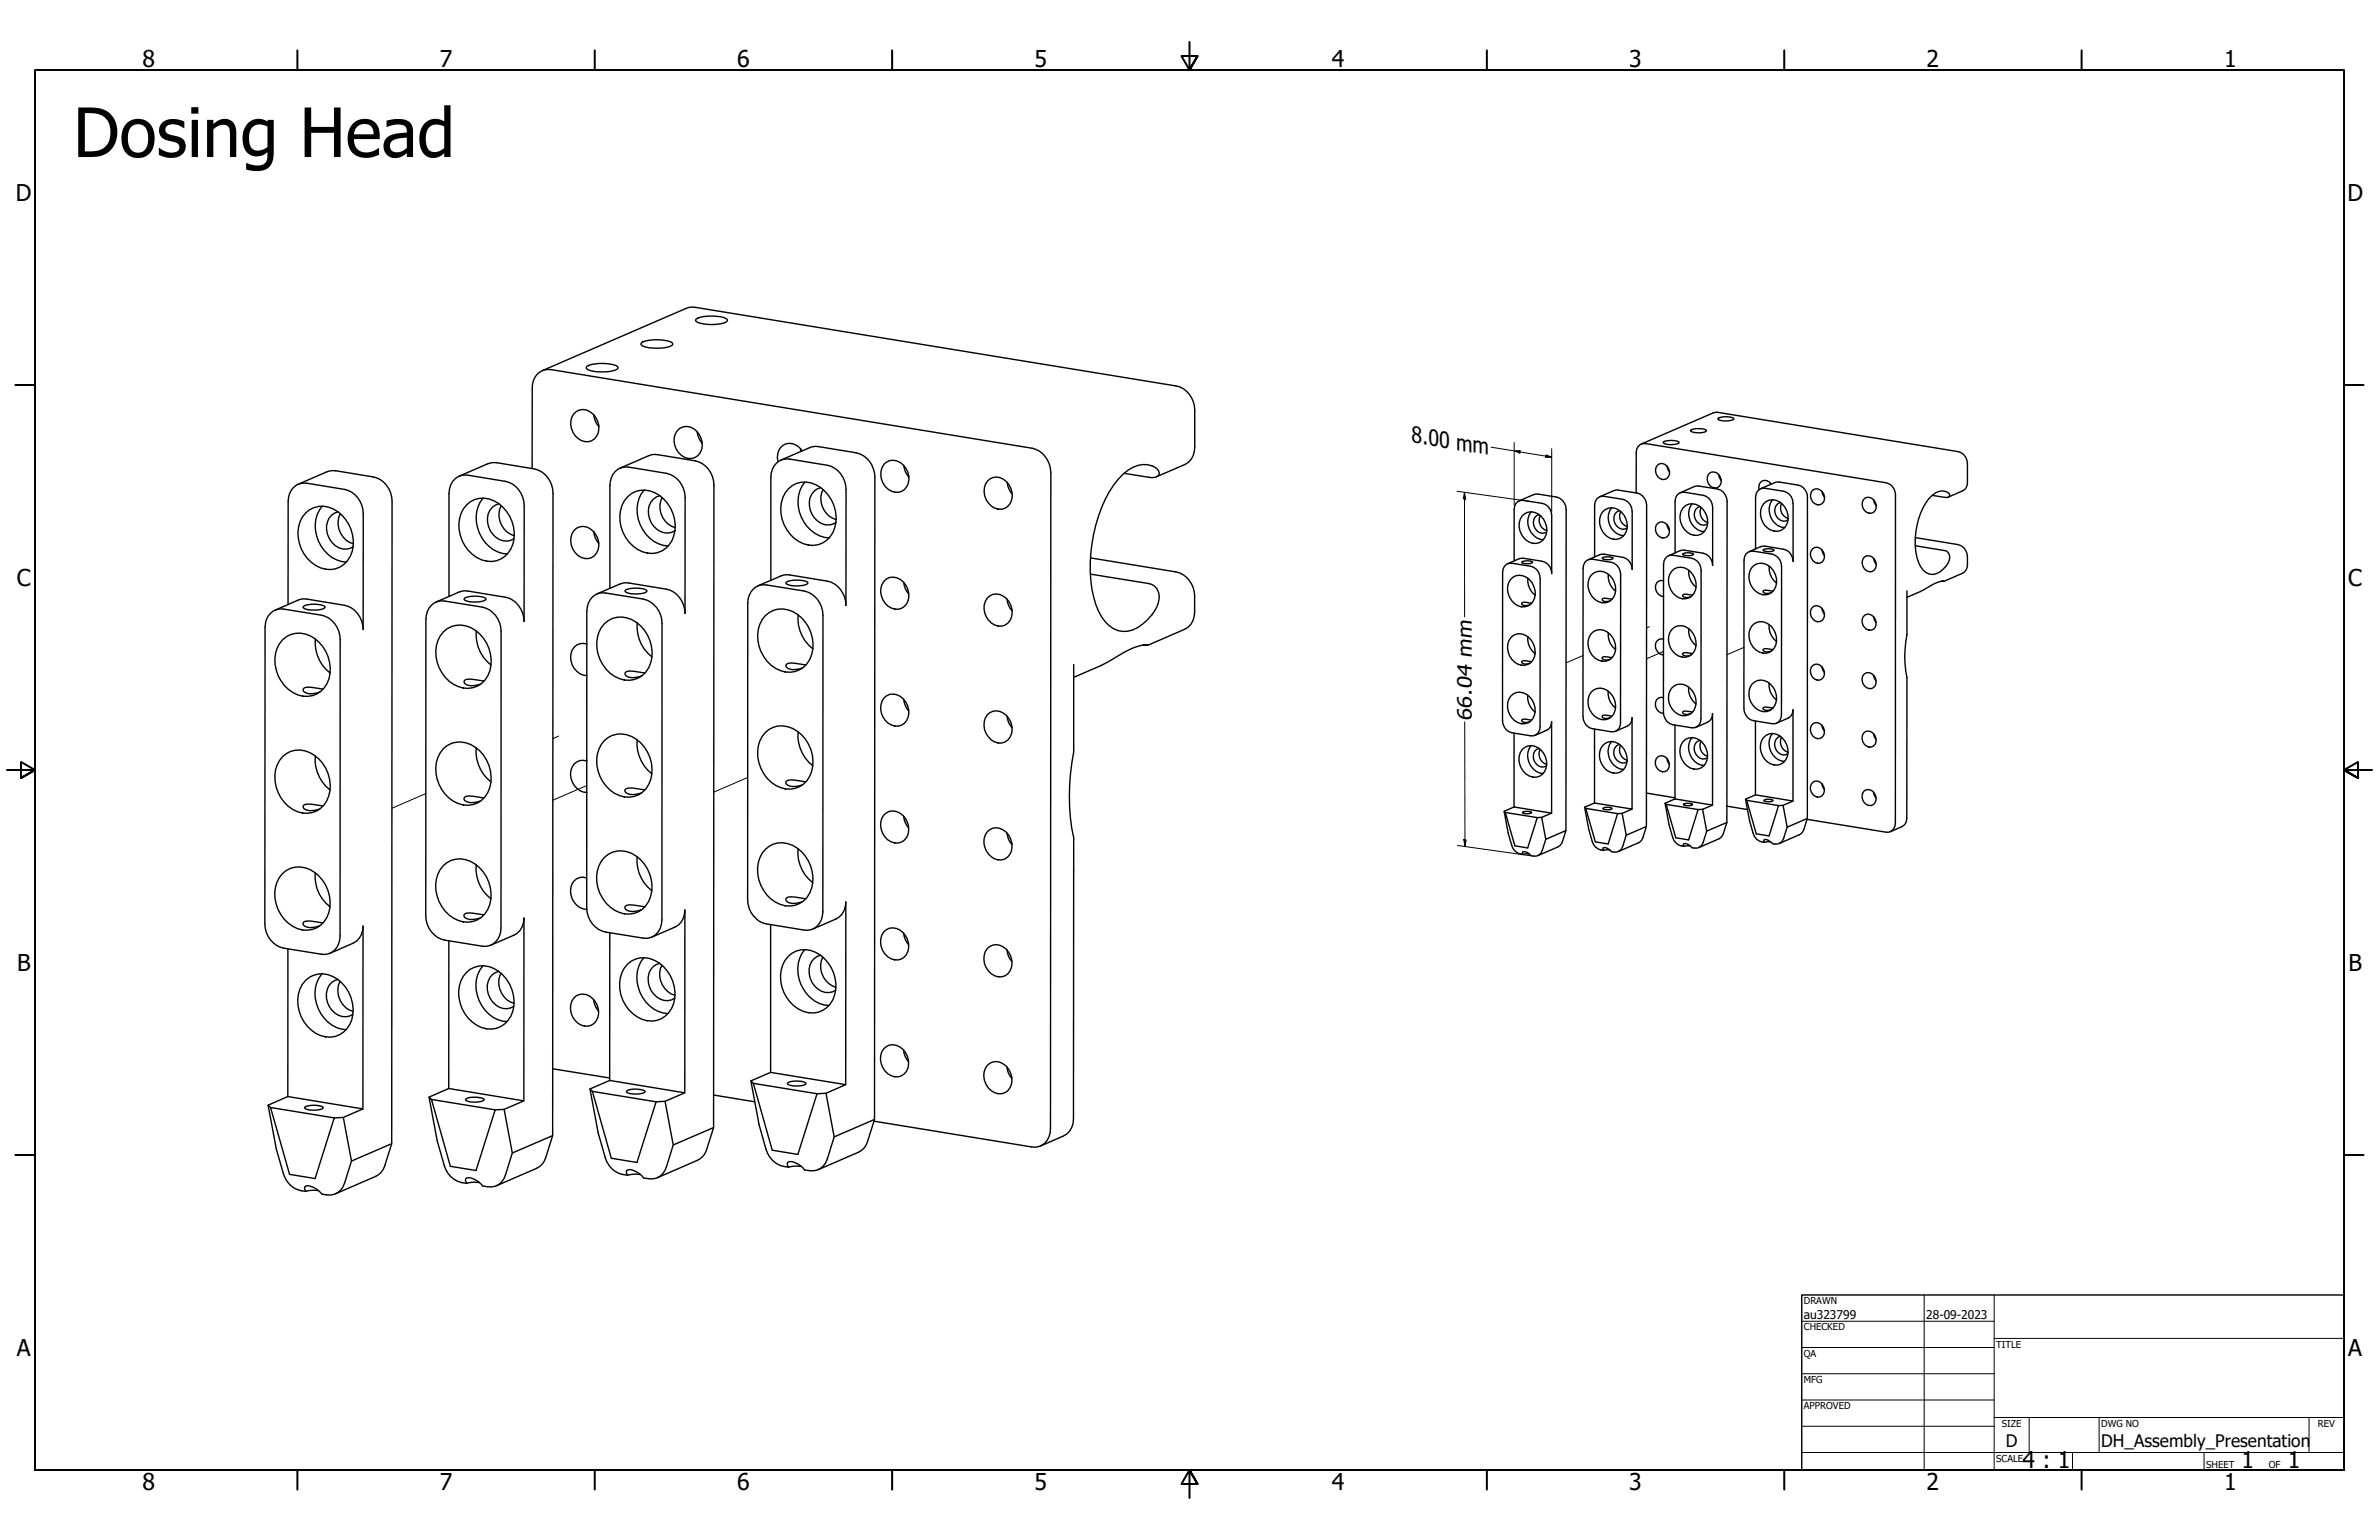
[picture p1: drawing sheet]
<svg xmlns="http://www.w3.org/2000/svg" width="864mm" height="559mm" viewBox="0 0 864 559" stroke-linecap="round" stroke-linejoin="round" font-family="sans-serif">
<defs><g id="words">
<text font-size="24.7" x="26.6" y="57">Dosing Head</text>
<g font-size="8.4">
<text x="51.7" y="24.4">8</text>
<text x="159.6" y="24.4">7</text>
<text x="267.6" y="24.4">6</text>
<text x="375.5" y="24.4">5</text>
<text x="483.5" y="24.4">4</text>
<text x="591.4" y="24.4">3</text>
<text x="699.4" y="24.4">2</text>
<text x="807.3" y="24.4">1</text>
<text x="5.8" y="72.9">D</text>
<text x="852.1" y="72.9">D</text>
<text x="6.1" y="212.6">C</text>
<text x="852.5" y="212.6">C</text>
<text x="6.2" y="352.3">B</text>
<text x="852.5" y="352.3">B</text>
<text x="6.1" y="492">A</text>
<text x="852.4" y="492">A</text>
<text x="734.2" y="532.6">4 : 1</text>
<text x="813.7" y="532.6">1</text>
<text x="830.5" y="532.6">1</text>
<text x="51.7" y="540.5">8</text>
<text x="159.6" y="540.5">7</text>
<text x="267.6" y="540.5">6</text>
<text x="375.5" y="540.5">5</text>
<text x="483.5" y="540.5">4</text>
<text x="591.4" y="540.5">3</text>
<text x="699.4" y="540.5">2</text>
<text x="807.3" y="540.5">1</text>
</g>
<text font-size="8.1" x="512.4" y="160.5" transform="rotate(9 512.4 160.5)">8.00 mm</text>
<text font-size="7.2" x="534.3" y="261.5" transform="rotate(-90 534.3 261.5)">66.04 mm</text>
<g font-size="6.3">
<text x="728.1" y="524.9">D</text>
<text x="762.8" y="525">DH_Assembly_Presentation</text>
</g>
<g font-size="4.4">
<text x="654.8" y="478.6">au323799</text>
<text x="699.3" y="478.6">28-09-2023</text>
</g>
<g font-size="3.5">
<text x="654.8" y="473.2">DRAWN</text>
<text x="654.8" y="482.8">CHECKED</text>
<text x="724.7" y="488.9">TITLE</text>
<text x="654.8" y="492.3">QA</text>
<text x="654.8" y="501.8">MFG</text>
<text x="654.8" y="511.3">APPROVED</text>
<text x="726.7" y="517.7">SIZE</text>
<text x="762.8" y="517.7">DWG NO</text>
<text x="841.4" y="517.7">REV</text>
<text x="724.7" y="530.4">SCALE</text>
<text x="800.9" y="532.6">SHEET</text>
<text x="823.6" y="532.6">OF</text>
</g>
</g></defs>
<!-- layer: Tweak Trail (ANSI) -->
<path d="M574.6 237.9l-6.1 2.6M598.8 227.4l-1.1 .5M603.8 236.4l-6.1 2.7M633.1 234.9l-6.2 2.7M202.8 267.1l-2.1 .9M154.6 288l-12.3 5.3M213 285l-12.3 5.4M271.4 282.1l-12.3 5.3" fill="none" stroke="#000" stroke-width=".36"/>
<!-- layer: Visible (ANSI) -->
<g fill="none" stroke="#000" stroke-width=".51">
<path d="M252.7 115.8a14.3 14.3 0 0 1 11.2 .1l.2 .3a3.3 3.3 0 0 1-3 1.4l-4.5 .1a7.6 7.6 0 0 1-4-1.1l-.1-.4zM196.8 134.5l52.3-22.6 2.1-.5 175.7 28.6a8.8 8.8 0 0 1 6.8 8.8v13.5a6.7 6.7 0 0 1-3.6 6.3l-10.3 4.4M213 133a14.2 14.2 0 0 1 11.2 .1l.2 .4a7.4 7.4 0 0 1-6 1.5l-1.5-.1a5.2 5.2 0 0 1-4.1-1.5zM232.9 124.4a14.3 14.3 0 0 1 11.2 .1l.1 .4a7.2 7.2 0 0 1-5.9 1.5l-1.5-.1a5.1 5.1 0 0 1-4.2-1.5zM208.4 150.1a4.6 4.6 0 0 1 6.9 .2 6.1 6.1 0 0 1-.5 9.6 6 6 0 0 1-7.6-5.9l.4-2.8zM215.6 150.5a7.2 7.2 0 0 0 1.8 4.3M245.9 156.3a4.8 4.8 0 0 1 7.8 1.2 5.5 5.5 0 0 1-2.6 8.9 6.4 6.4 0 0 1-5.2-10.1zM253.1 156.7a7.6 7.6 0 0 0 1.8 4.2M613.7 156.1l1.1-.4 2-.2a2.79 2.79 0 0 1 2.7 .8 6.2 6.2 0 0 1-5.8 .1zM623.7 151.8a6.2 6.2 0 0 1 5.7 .2 6.2 6.2 0 0 1-5.7 .1zM108.2 175.7l10.5-4.5 2.1-.4 14.7 2.3a8.9 8.9 0 0 1 6.8 8.8l-.1 233.1-14.6 6.3-3-15.8 7.1-3.1 .1-66.4a6.7 6.7 0 0 1-3.7 6.3l-8.3 3.6M166.6 172.8l10.5-4.5 2.1-.4 14.7 2.2a8.9 8.9 0 0 1 6.8 8.9l-.1 233.1-14.6 6.3-3-15.9 7.2-3v-66.4a6.7 6.7 0 0 1-3.6 6.2l-8.4 3.6"/>
<path d="M193.2 170v-29.3a6 6 0 0 1 6.8-6.6l174.6 28.5a9 9 0 0 1 6.9 8.8l-.2 238.2a6 6 0 0 1-6.8 6.6l-57.3-9.4M225 169.9l10.5-4.5 2.1-.5 14.7 2.3a8.9 8.9 0 0 1 6.9 8.8l-.2 233.2-14.6 6.3-3-15.9 7.2-3.1v-66.3a6.7 6.7 0 0 1-3.6 6.2l-8.4 3.6M233.8 177.8a12.8 12.8 0 0 0 8.8 20.3M239.6 179.9a6 6 0 0 0-3.8 8.2 6.4 6.4 0 0 0 9.2 4.4M283.5 167l10.4-4.6 2.1-.4 14.8 2.3a8.9 8.9 0 0 1 6.8 8.8l-.1 233.1-14.7 6.3-3-15.8 7.2-3.1v-66.3a6.7 6.7 0 0 1-3.6 6.2l-8.3 3.6M286.2 177.4a9.1 9.1 0 0 1 13.2 .8 13 13 0 0 1 1.9 16.6 8.8 8.8 0 0 1-13 .5 13.3 13.3 0 0 1-3.2-16.5zM290.6 162.8l.1 1M291.2 163.6a4.7 4.7 0 0 0-4.8-2.7 4.7 4.7 0 0 0-4.1 3.8l.1 2.9M292.2 174.9a12.9 12.9 0 0 0 3.7 18.6l1.6 .9 3.5 .8M298 177a6 6 0 0 0-3.8 8.2 6.4 6.4 0 0 0 9.2 4.4M298.8 177.6a7.8 7.8 0 0 0 4.7 11M320.9 168.5a4.8 4.8 0 0 1 7.9 1.3 5.5 5.5 0 0 1-2.7 8.8 6.5 6.5 0 0 1-5.2-10.1z"/>
<path d="M328.1 168.9a7.6 7.6 0 0 0 1.8 4.2M358.4 174.6a4.8 4.8 0 0 1 7.9 1.3 5.5 5.5 0 0 1-2.7 8.9 6.5 6.5 0 0 1-5.2-10.2zM365.6 175a6.9 6.9 0 0 0 1.9 4.2M408.1 171.7l9.9 1.6a2.19 2.19 0 0 0 2.8-1.8 5.3 5.3 0 0 0-6.1-2.9 15.5 15.5 0 0 0-10.5 7.5 54.6 54.6 0 0 0-7.2 40.5 17.2 17.2 0 0 0 7.2 11.5 9.1 9.1 0 0 0 10.5-1.6 13.9 13.9 0 0 0 6.1-10.3 4.6 4.6 0 0 0-3.8-4.4l-21.2-3.5M593.9 178.9l.1-14.6a3 3 0 0 1 3.4-3.3l87.3 14.2a4.4 4.4 0 0 1 3.4 4.4l-.1 119.1a3.1 3.1 0 0 1-3.4 3.3l-28.6-4.7M595.8 161.1l26.1-11.3 1.6-.2 87.3 14.3a4.4 4.4 0 0 1 3.4 4.4v6.7a3.1 3.1 0 0 1-1.8 3.1l-5.1 2.3M601.9 168.6a2.94 2.94 0 0 1 3.2 .3 2.94 2.94 0 0 1 .9 3.1 2.41 2.41 0 0 1-2.3 2.1 2.41 2.41 0 0 1-2.4-1.9 3 3 0 0 1 .6-3.6zM603.8 160.4a6.2 6.2 0 0 1 5.8 .2 6.4 6.4 0 0 1-5.8 .1zM605.2 169.1l.4 1.5 .4 .6M609.9 178.8l6-2.4 7.6 1.1a4.5 4.5 0 0 1 3.5 4.4l-.1 116.5-7.4 3.2-1.4-7.9 3.6-1.6v-33.1a3.2 3.2 0 0 1-1.9 3.1l-4.1 1.8M620.6 171.7a2.97 2.97 0 0 1 3.9 1.4 2.97 2.97 0 0 1-1.4 3.9 3.2 3.2 0 0 1-3.1-1.8 3.2 3.2 0 0 1 .6-3.5zM623.9 172.2l.1 .8 .8 1.3"/>
<path d="M639.1 177.3l6-2.4 7.6 1.1a4.4 4.4 0 0 1 3.4 4.4v116.6l-7.3 3.1-1.5-7.9 3.6-1.5v-33.2a3.1 3.1 0 0 1-1.8 3.1l-4.2 1.8M642.7 175.3v.5M643 175.7a2.42 2.42 0 0 0-3.2-1.2 2.42 2.42 0 0 0-1.2 3.2M658.1 177.8a2.94 2.94 0 0 1 3.2 .3 2.94 2.94 0 0 1 1 3.1 2.41 2.41 0 0 1-2.3 2 2.41 2.41 0 0 1-2.4-1.8 3 3 0 0 1 .5-3.6zM661.4 178.3l.9 2.1M701.4 179.7l4.9 .8a1.1 1.1 0 0 0 1.5-.9l-.2-.4a3.7 3.7 0 0 0-4.9-.4 17.4 17.4 0 0 0-6.8 12 20 20 0 0 0 2.2 16 4.6 4.6 0 0 0 7.1-.1 5.1 5.1 0 0 0 2.1-6l-1-.8-11-1.9M111 186.1a9.1 9.1 0 0 1 13.1 .8 13 13 0 0 1 2 16.6 8.8 8.8 0 0 1-13 .6 13.4 13.4 0 0 1-3.3-16.6zM117 183.7a13 13 0 0 0 3.6 18.7l3.4 1.4 1.7 .2M122.7 185.7a6.4 6.4 0 0 0-3.1 9.8 6.1 6.1 0 0 0 8.6 2.9M123.5 186.4a7.8 7.8 0 0 0 4.8 10.9M169.4 183.2a9.1 9.1 0 0 1 13.1 .8 13 13 0 0 1 2 16.6 8.8 8.8 0 0 1-13 .6 13.4 13.4 0 0 1-3.3-16.6zM175.4 180.8a13 13 0 0 0 3.6 18.6l3.4 1.4 1.7 .2"/>
<path d="M181.1 182.8a6 6 0 0 0-3.8 8.3 6.4 6.4 0 0 0 9.3 4.4M181.9 183.5a7.8 7.8 0 0 0 4.8 10.9M208.3 192.5a4.8 4.8 0 0 1 7.9 1.3 5.8 5.8 0 0 1-1.5 8.6 6.1 6.1 0 0 1-7.4-7.4l.3-1.4zM215.6 193a7.2 7.2 0 0 0 1.8 4.2M227.8 180.3a9.1 9.1 0 0 1 13.2 .8 13 13 0 0 1 1.9 16.6 8.8 8.8 0 0 1-13 .5 13.3 13.3 0 0 1-3.2-16.5zM240.4 180.6a7.8 7.8 0 0 0 4.7 10.9M551.5 181.7l6-2.4 7.6 1.1a4.6 4.6 0 0 1 3.4 4.4v116.6l-7.4 3.1-1.5-7.9 3.6-1.5v-33.2a3.2 3.2 0 0 1-1.8 3.1l-4.2 1.8M552.6 187.2a5.1 5.1 0 0 1 8.4 2.6 4.9 4.9 0 0 1-4.5 7.3 6.6 6.6 0 0 1-3.9-9.9zM555.8 185.7a6.4 6.4 0 0 0 4.4 10.1M558.7 186.7a3.3 3.3 0 0 0-.8 5.9 2.66 2.66 0 0 0 3.6 .4M559.1 187.1a3.9 3.9 0 0 0 2.4 5.4M580.7 180.3l6-2.5 7.6 1.1a4.5 4.5 0 0 1 3.4 4.4v116.6l-7.4 3.2-1.4-8 3.6-1.5v-33.2a3.1 3.1 0 0 1-1.9 3.1l-4.2 1.8"/>
<path d="M581.8 185.7a4.8 4.8 0 0 1 7.8 1.3 5.4 5.4 0 0 1-2.7 8.7 6.4 6.4 0 0 1-5.1-10zM585 184.2a6.4 6.4 0 0 0 4.4 10.2M587.9 185.3a3.3 3.3 0 0 0-.8 5.8 2.79 2.79 0 0 0 3.6 .5M588.3 185.6a3.9 3.9 0 0 0 2.4 5.5M601.9 189.8a2.92 2.92 0 0 1 3.1 .4 2.92 2.92 0 0 1 1 3 2.41 2.41 0 0 1-2.3 2.1 2.41 2.41 0 0 1-2.4-1.9 2.92 2.92 0 0 1 .6-3.6zM605.1 190.3l.9 2.1M611 184.3a5.1 5.1 0 0 1 8.4 2.6 5.2 5.2 0 0 1-3.3 7.4 6.4 6.4 0 0 1-5.1-10zM614.3 182.8a6.4 6.4 0 0 0 4.4 10.1M617.1 183.8a3.5 3.5 0 0 0-2.1 3.8 3.5 3.5 0 0 0 3.1 2.9l1.8-.4M617.6 184.1a3.9 3.9 0 0 0 2.3 5.5M637.3 199.1v-18.6a3 3 0 0 1 3.4-3.3l6.8 1.1a4.4 4.4 0 0 1 3.4 4.4v21a4.6 4.6 0 0 0-3.4-4.4l-7.6-1.1-5 2M640 199.5l1.9-.4 1.5 .2 .6 .3a4.1 4.1 0 0 1-4 .1z"/>
<path d="M640.2 182.8a4.7 4.7 0 0 1 7.8 1.3 5.4 5.4 0 0 1-2.7 8.7 6.4 6.4 0 0 1-5.1-10zM643.5 181.3a6.5 6.5 0 0 0 4.4 10.2M646.3 182.3a3.5 3.5 0 0 0-2.1 3.8 3.5 3.5 0 0 0 3.1 3l1.8-.4M646.8 182.7a3.9 3.9 0 0 0 2.3 5.4M658.1 199a2.91 2.91 0 0 1 3.2 .3 2.91 2.91 0 0 1 1 3.1 2.38 2.38 0 0 1-2.3 2.1 2.38 2.38 0 0 1-2.4-1.9 2.84 2.84 0 0 1 .5-3.6zM661.4 199.5l.4 1.5 .5 .6M676.9 180.8a2.97 2.97 0 0 1 3.9 1.5 2.97 2.97 0 0 1-1.4 3.9 3.2 3.2 0 0 1-3.1-1.8 3.2 3.2 0 0 1 .6-3.6zM680.2 181.4l.9 2.1M695.3 195.1l15.5 2.5a4.4 4.4 0 0 1 3.4 4.4 5.8 5.8 0 0 1-1.1 5.6l-7.4 3.3M104.6 219.3v-37.4a6 6 0 0 1 6.8-6.6l13.7 2.3a8.9 8.9 0 0 1 6.8 8.8l-.1 42a8.9 8.9 0 0 0-6.8-8.8l-14.7-2.3-2.1 .5-8.3 3.6M156.6 219.6a5.5 5.5 0 0 1 4.9-1.5l13.6 2.2a8.9 8.9 0 0 1 6.8 8.9v107.5a6.1 6.1 0 0 1-6.9 6.6l-13.6-2.2a8.9 8.9 0 0 1-6.8-8.8v-107.6a7.2 7.2 0 0 1 2-5.1zM163 216.4v-37.4a6.1 6.1 0 0 1 6.8-6.6l13.7 2.3a8.9 8.9 0 0 1 6.8 8.8l-.1 42a8.9 8.9 0 0 0-6.8-8.8l-14.7-2.3-2.1 .4-8.4 3.7"/>
<path d="M168.6 217.1a9.2 9.2 0 0 1 7.8 .2 2.47 2.47 0 0 1-2.4 1.1h-2.5a4 4 0 0 1-3.1-.9zM215.1 216.6a5.4 5.4 0 0 1 4.8-1.4l13.6 2.2a8.9 8.9 0 0 1 6.8 8.8v107.6a6.1 6.1 0 0 1-6.9 6.6l-13.6-2.2a8.9 8.9 0 0 1-6.8-8.8v-107.6a7.4 7.4 0 0 1 2.1-5.2zM221.4 213.5v-37.4a6.1 6.1 0 0 1 6.9-6.6l13.6 2.2a8.9 8.9 0 0 1 6.8 8.9v42a8.9 8.9 0 0 0-6.8-8.8l-14.8-2.3-2.1 .4-8.3 3.6M227 214.2a9.2 9.2 0 0 1 7.9 .2 2.38 2.38 0 0 1-2.5 1l-2.5 .1a4.5 4.5 0 0 1-3-1zM273.5 213.7a5.4 5.4 0 0 1 4.8-1.4l13.6 2.2a8.9 8.9 0 0 1 6.8 8.8v107.6a6.1 6.1 0 0 1-6.9 6.6l-13.6-2.3a8.9 8.9 0 0 1-6.8-8.8v-107.6a7.4 7.4 0 0 1 2.1-5.1zM279.8 210.6v-37.4a6.1 6.1 0 0 1 6.9-6.6l13.6 2.2a8.9 8.9 0 0 1 6.8 8.8v42.1a8.9 8.9 0 0 0-6.8-8.8l-14.8-2.4-2 .5-8.4 3.6M285.4 211.3a9.2 9.2 0 0 1 7.9 .2 2.38 2.38 0 0 1-2.5 1l-2.5 .1a4.5 4.5 0 0 1-3-1zM320.9 210.9a4.8 4.8 0 0 1 7.9 1.3 5.9 5.9 0 0 1-1.5 8.5 6 6 0 0 1-7.6-5.9l.5-2.8zM328.1 211.3a7.2 7.2 0 0 0 1.8 4.3M358.4 217a4.6 4.6 0 0 1 6.9 .2 6.1 6.1 0 0 1-.5 9.7 6 6 0 0 1-7.6-6l.1-1.4zM365.6 217.5a6.9 6.9 0 0 0 1.8 4.2M395.9 202.4l30.9 5.1a8.9 8.9 0 0 1 6.9 8.8v5.8a6.7 6.7 0 0 1-3.7 6.2l-13.4 5.8"/>
<path d="M546.1 205.5l.8-.7 .9-.4 7.9 1.1a4.4 4.4 0 0 1 3.4 4.4v53.8a3 3 0 0 1-3.4 3.3l-6.8-1.1a4.4 4.4 0 0 1-3.5-4.4l.1-53.8zM548.4 210.2a5.1 5.1 0 0 1 8.4 2.6 4.8 4.8 0 0 1-.4 5.6 4.8 4.8 0 0 1-5.4 1.4 6.6 6.6 0 0 1-2.6-9.6zM549.7 203.5v-18.6a3 3 0 0 1 3.3-3.3l6.9 1.1a4.4 4.4 0 0 1 3.4 4.4v21a4.5 4.5 0 0 0-3.4-4.4l-7.7-1.1-4.9 2M552.4 203.9l1.8-.4a2.3 2.3 0 0 1 2.2 .5l-.7 .4-1.6 .2-1.4-.3zM554.6 209.8a7.1 7.1 0 0 0 2.7 6.2M556 218.9a5.2 5.2 0 0 0-3.6 0l.1 .4 .7 .4 2.2-.2M575.3 204l.8-.7 2-.4 6.8 1.1a4.4 4.4 0 0 1 3.4 4.4v53.9a2.99 2.99 0 0 1-3.4 3.2l-6.8-1.1a4.4 4.4 0 0 1-3.5-4.4l.1-53.8zM577.6 208.7a4.8 4.8 0 0 1 7.8 1.3 5.4 5.4 0 0 1-2.7 8.7 6.4 6.4 0 0 1-5.1-10zM578.9 202.1v-18.7a3 3 0 0 1 3.4-3.3l6.8 1.1a4.4 4.4 0 0 1 3.4 4.4v21a4.6 4.6 0 0 0-3.4-4.4l-7.7-1.1-4.9 2M581.6 202.4l1-.3h1.6l1.4 .5a4.1 4.1 0 0 1-4 0zM583.8 208.4a6.9 6.9 0 0 0 2.7 6.1M585.2 217.4a6 6 0 0 0-3.6 0 1.89 1.89 0 0 0 3 .6"/>
<path d="M603.9 210.7a2.53 2.53 0 0 0-2.8 1.3 2.53 2.53 0 0 0 .4 3l1.5 1.3 .9 .2M604.5 202.6l.8-.8 1-.3 7.8 1.1a4.4 4.4 0 0 1 3.4 4.4v53.8a3 3 0 0 1-3.4 3.3l-6.8-1.1a4.4 4.4 0 0 1-3.5-4.5l.1-53.7zM606.8 207.3a4.7 4.7 0 0 1 7.8 1.3 5.4 5.4 0 0 1-2.7 8.7 6.4 6.4 0 0 1-5.1-10zM608.1 200.6v-18.7a3 3 0 0 1 3.4-3.3l6.8 1.1a4.4 4.4 0 0 1 3.4 4.4v21.1a4.6 4.6 0 0 0-3.4-4.5l-7.6-1.1-5 2M610.8 201l1.8-.4a2.3 2.3 0 0 1 2.2 .5l-.7 .4-1.6 .1-1.4-.2zM613 206.9a7.1 7.1 0 0 0 2.7 6.2M614.4 216a5.2 5.2 0 0 0-3.6-.1l.1 .5 .7 .3 2.2-.2M633.7 201.1l.8-.7 2-.4 6.8 1.1a4.5 4.5 0 0 1 3.4 4.4v53.8a3 3 0 0 1-3.4 3.3l-6.8-1.1a4.4 4.4 0 0 1-3.4-4.4v-53.8zM636 205.8a5.1 5.1 0 0 1 8.4 2.6 5.2 5.2 0 0 1-3.3 7.4 6.4 6.4 0 0 1-5.1-10zM642.2 205.4a6.9 6.9 0 0 0 2.7 6.2M643.6 214.5a6 6 0 0 0-3.6 0l.1 .4 .7 .4 2.2-.2M676.9 202.1a2.97 2.97 0 0 1 3.8 1.4 2.97 2.97 0 0 1-1.3 3.9 3.2 3.2 0 0 1-3.1-1.8 3.2 3.2 0 0 1 .6-3.5z"/>
<path d="M680.2 202.6l.4 1.5 .5 .6M692.2 214.4v15.9a38 38 0 0 0 0 15.5v51a3.1 3.1 0 0 1-1.8 3.2l-4.2 1.8M704.8 210.9h.8a11.7 11.7 0 0 0-6.6 2.8l-6.8 3M98.2 222.5a5.5 5.5 0 0 1 4.8-1.5l13.7 2.2a8.9 8.9 0 0 1 6.8 8.9l-.1 107.5a6 6 0 0 1-6.8 6.6l-13.6-2.2a8.9 8.9 0 0 1-6.9-8.8l.1-107.6a6.9 6.9 0 0 1 2-5.1zM102.6 232.2a9.2 9.2 0 0 1 13.1 .8 13.1 13.1 0 0 1 2 16.6 8.9 8.9 0 0 1-13 .5 12.8 12.8 0 0 1-2.1-17.9zM110.2 220a9.2 9.2 0 0 1 7.8 .2 2.29 2.29 0 0 1-2.4 1.1l-2.5 .1a4 4 0 0 1-3.1-1zM114.5 231.9a13.9 13.9 0 0 0 5.3 12.3M161 229.2a9.2 9.2 0 0 1 13.2 .8 13.1 13.1 0 0 1 1.9 16.7 8.9 8.9 0 0 1-13 .5 12.8 12.8 0 0 1-2.1-18zM172.9 228.9a14 14 0 0 0 5.3 12.4M213 233.7a4.7 4.7 0 0 0-4.8 1.3 4.7 4.7 0 0 0-.9 4.9 6.4 6.4 0 0 0 5.7 5.3M219.4 226.3a9.2 9.2 0 0 1 13.2 .8 13.1 13.1 0 0 1 1.9 16.7 8.9 8.9 0 0 1-13 .5 12.9 12.9 0 0 1-2.1-18zM231.3 226a14 14 0 0 0 5.3 12.4"/>
<path d="M277.8 223.4a9.2 9.2 0 0 1 13.2 .8 13.1 13.1 0 0 1 1.9 16.6 8.9 8.9 0 0 1-13 .6 12.9 12.9 0 0 1-2.1-18zM289.7 223.1a14 14 0 0 0 5.4 12.4M415 234.1h1.7a13.8 13.8 0 0 0-8.8 2.7l-7.4 4.3-10.7 4.7M548.4 231.4a5.1 5.1 0 0 1 8.4 2.6 5.1 5.1 0 0 1-3.3 7.4 6.3 6.3 0 0 1-5.1-10zM554.6 231a6.8 6.8 0 0 0 2.7 6.2M577.6 230a4.7 4.7 0 0 1 7.7 1.2 5.8 5.8 0 0 1-1.4 8.4 6 6 0 0 1-7.4-7.2zM583.8 229.6a6.7 6.7 0 0 0 2.7 6.1M585.2 238.6a6 6 0 0 0-3.6 0 1.89 1.89 0 0 0 3 .6M603.9 231.9a2.53 2.53 0 0 0-2.8 1.3 2.53 2.53 0 0 0 .4 3l.6 .8 1.7 .7M606.8 228.5a4.7 4.7 0 0 1 7.8 1.3 5.8 5.8 0 0 1-1.5 8.3 5.8 5.8 0 0 1-7.4-5.8l.4-2.7zM613 228.1a6.8 6.8 0 0 0 2.7 6.2M614.4 237.2a5.2 5.2 0 0 0-3.6 0l.1 .4 .7 .4 2.2-.3"/>
<path d="M636 227a5.1 5.1 0 0 1 8.4 2.6 5.2 5.2 0 0 1-3.3 7.4 6.4 6.4 0 0 1-5.1-10zM642.2 226.7a6.9 6.9 0 0 0 2.7 6.1M643.6 235.7a6 6 0 0 0-3.6 0l.1 .4 .7 .4 2.2-.2M658.1 220.2a2.92 2.92 0 0 1 3.2 .4 2.92 2.92 0 0 1 1 3 2.41 2.41 0 0 1-2.3 2.1 2.41 2.41 0 0 1-2.5-1.9 2.92 2.92 0 0 1 .6-3.6zM661.4 220.7l.9 2.1M676.9 223.3a2.96 2.96 0 0 1 3.9 1.4 2.96 2.96 0 0 1-1.4 3.9 3.2 3.2 0 0 1-3.1-1.8 3.2 3.2 0 0 1 .6-3.5zM680.1 223.8l1 2.1M117.3 250.1l-4.1-.7a3.2 3.2 0 0 0-3.1 .6l-.1 .4a4.1 4.1 0 0 0 5 1.1l1-.3M175.7 247.1l-4.1-.6a3.2 3.2 0 0 0-3.1 .6l-.1 .4a4.1 4.1 0 0 0 5 1l1.1-.3M234.1 244.2l-4.1-.6a3.4 3.4 0 0 0-3.1 .5v.5a4.1 4.1 0 0 0 4.9 1l1.1-.3M292.6 241.3l-4.1-.6a3.4 3.4 0 0 0-3.1 .5l-.1 .5a4.1 4.1 0 0 0 4.9 1l1.1-.3M320.8 253.3a4.8 4.8 0 0 1 7.9 1.3 5.5 5.5 0 0 1-2.6 8.9 6.5 6.5 0 0 1-5.3-10.2z"/>
<path d="M328 253.7a7.6 7.6 0 0 0 1.9 4.3M358.4 259.5a4.8 4.8 0 0 1 7.8 1.2 5.5 5.5 0 0 1-2.6 8.9 6.5 6.5 0 0 1-5.2-10.1zM365.6 259.9a6.9 6.9 0 0 0 1.8 4.2M389.8 241.1v31.7a78.1 78.1 0 0 0 0 31.2l-.1 102a6.7 6.7 0 0 1-3.7 6.2l-8.3 3.6M548.4 252.6a4.7 4.7 0 0 1 7.7 1.3 5.8 5.8 0 0 1-1.4 8.4 6 6 0 0 1-7.4-7.3zM554.6 252.2a7.1 7.1 0 0 0 2.6 6.2M556 240.1a5.2 5.2 0 0 0-3.6 0l.1 .4 .7 .4 2.2-.2M577.6 251.2a4.7 4.7 0 0 1 7.7 1.2 5.4 5.4 0 0 1-2.6 8.8 6.4 6.4 0 0 1-5.1-10zM583.8 250.8a6.9 6.9 0 0 0 2.6 6.1M585.2 259.8a5.8 5.8 0 0 0-3.6 0l.1 .5 .7 .3 2.2-.2M603.8 253.2a2.4 2.4 0 0 0-2.5 .7 2.4 2.4 0 0 0-.3 2.6 3.2 3.2 0 0 0 2.8 2.4M606.8 249.7a4.7 4.7 0 0 1 7.8 1.3 5.8 5.8 0 0 1-1.5 8.3 5.8 5.8 0 0 1-7.4-5.8l.4-2.7z"/>
<path d="M613 249.3a7.1 7.1 0 0 0 2.7 6.2M614.4 258.4a5.1 5.1 0 0 0-3.6 0l.1 .4 .7 .4 2.2-.2M636 248.2a4.7 4.7 0 0 1 7.8 1.3 5.4 5.4 0 0 1-2.7 8.7 6.4 6.4 0 0 1-5.1-10zM642.2 247.9a6.9 6.9 0 0 0 2.7 6.1M643.6 256.9a6 6 0 0 0-3.6 0l.1 .4 .7 .4 2.2-.2M658.1 241.4a2.92 2.92 0 0 1 3.2 .4 2.92 2.92 0 0 1 1 3 2.41 2.41 0 0 1-2.3 2.1 2.41 2.41 0 0 1-2.5-1.9 2.92 2.92 0 0 1 .6-3.6zM661.4 241.9l.9 2.2M676.9 244.5a2.96 2.96 0 0 1 3.9 1.4 2.96 2.96 0 0 1-1.4 4 3.2 3.2 0 0 1-3.1-1.9 3.2 3.2 0 0 1 .6-3.5zM680.1 245l1 2.1M102.5 274.6a9.2 9.2 0 0 1 13.2 .8 13.1 13.1 0 0 1 2 16.6 8.9 8.9 0 0 1-13.1 .6 12.9 12.9 0 0 1-2.1-18zM114.5 274.3a14 14 0 0 0 5.3 12.3M161 271.7a9.2 9.2 0 0 1 13.2 .8 13.1 13.1 0 0 1 1.9 16.6 8.9 8.9 0 0 1-13 .5 12.9 12.9 0 0 1-2.1-17.9z"/>
<path d="M172.9 271.4a14 14 0 0 0 5.3 12.3M213 276.1a4.7 4.7 0 0 0-4.8 1.3 4.7 4.7 0 0 0-.9 4.9 6.4 6.4 0 0 0 5.7 5.3M219.4 268.7a9.2 9.2 0 0 1 13.2 .8 13.1 13.1 0 0 1 1.9 16.7 8.9 8.9 0 0 1-13 .5 12.8 12.8 0 0 1-2.1-18zM231.3 268.4a14 14 0 0 0 5.3 12.4M277.8 265.8a9.2 9.2 0 0 1 13.2 .8 13.1 13.1 0 0 1 1.9 16.7 8.9 8.9 0 0 1-13 .5 12.8 12.8 0 0 1-2.1-18zM289.7 265.5a14 14 0 0 0 5.4 12.4M549.6 266v26.8M552.5 272a5.1 5.1 0 0 1 8.5 2.6 4.9 4.9 0 0 1-4.6 7.4 6.6 6.6 0 0 1-3.9-10zM555.8 270.6a6.4 6.4 0 0 0 4.4 10.1M556 261.3a5.1 5.1 0 0 0-3.6 0l.1 .4 .7 .4 2.2-.2M558.7 271.6a3.3 3.3 0 0 0-.8 5.8 2.66 2.66 0 0 0 3.5 .5M559.1 271.9a3.9 3.9 0 0 0 2.4 5.5"/>
<path d="M578.8 264.5v26.9M581.7 270.6a4.7 4.7 0 0 1 7.8 1.2 5.4 5.4 0 0 1-2.6 8.7 6.4 6.4 0 0 1-5.2-9.9zM585 269.1a6.4 6.4 0 0 0 4.4 10.1M587.9 270.1a3.3 3.3 0 0 0-.8 5.9 2.79 2.79 0 0 0 3.5 .4M588.3 270.4a3.9 3.9 0 0 0 2.4 5.5M601.8 274.7a2.91 2.91 0 0 1 3.2 .3 2.91 2.91 0 0 1 1 3 2.41 2.41 0 0 1-2.3 2.1 2.41 2.41 0 0 1-2.5-1.9 2.92 2.92 0 0 1 .6-3.5zM605.1 275.2l.9 2.1M608 263.1v26.8M611 269.1a5.1 5.1 0 0 1 8.4 2.6 5.2 5.2 0 0 1-3.3 7.4 6.4 6.4 0 0 1-5.1-10zM614.2 267.6a6.4 6.4 0 0 0 4.4 10.1M617.1 268.6a3.5 3.5 0 0 0-2.1 3.8 3.5 3.5 0 0 0 3.1 3l1.7-.4M617.5 269a3.9 3.9 0 0 0 2.4 5.4"/>
<path d="M637.2 261.6v26.8M640.2 267.6a4.7 4.7 0 0 1 7.7 1.3 5.4 5.4 0 0 1-2.6 8.7 6.4 6.4 0 0 1-5.1-10zM643.4 266.1a6.4 6.4 0 0 0 4.4 10.2M646.3 267.2a3.5 3.5 0 0 0-2.1 3.7 3.5 3.5 0 0 0 3.1 3l1.8-.4M646.7 267.5a3.9 3.9 0 0 0 2.4 5.5M658.1 262.6a2.94 2.94 0 0 1 3.2 .4 2.94 2.94 0 0 1 1 3 2.41 2.41 0 0 1-2.3 2.1 2.41 2.41 0 0 1-2.5-1.9 3 3 0 0 1 .6-3.6zM661.4 263.1l.9 2.2M676.8 265.7a2.97 2.97 0 0 1 3.9 1.4 2.97 2.97 0 0 1-1.3 4 3.2 3.2 0 0 1-3.1-1.9 3.2 3.2 0 0 1 .5-3.5zM680.1 266.2l.9 2.2M117.3 292.5l-4.1-.7a3.2 3.2 0 0 0-3.1 .6l-.1 .5a4.1 4.1 0 0 0 5 1l1-.3M175.7 289.6l-4.1-.7a3.2 3.2 0 0 0-3.1 .6l-.1 .4a4.1 4.1 0 0 0 5 1.1l1.1-.3M234.1 286.6l-4.1-.6a3.2 3.2 0 0 0-3.1 .6l-.1 .4a4.1 4.1 0 0 0 5 1l1.1-.3"/>
<path d="M292.5 283.7l-4-.6a3.4 3.4 0 0 0-3.2 .5l-.1 .5a4.1 4.1 0 0 0 5 1l1.1-.3M320.8 295.7a4.8 4.8 0 0 1 7.9 1.4 5.9 5.9 0 0 1-1.5 8.5 6 6 0 0 1-7.5-6l.4-2.7zM328 296.2a7.2 7.2 0 0 0 1.9 4.2M546 294.4l.4 .4M546.4 294.8l3.5 12.1 4.7 .8 3.4-11 1.6-.1M546.4 294.8l11.6 1.9M549.6 292.8l-3.6 1.6 1.5 7.9 1.3 4.4a4.5 4.5 0 0 0 4.1 3.3M549.6 292.8l13.6 2.3M552.7 294.8l1.7-.4 1.6 .4a3.1 3.1 0 0 1-3.3 0zM575.2 292.9l.4 .4M575.6 293.3l3.5 12.2 4.7 .7 3.4-11 1.7-.1M575.6 293.3l11.6 1.9"/>
<path d="M578.8 291.4l-3.6 1.5 1.5 7.9 1.3 4.5a4.3 4.3 0 0 0 4.1 3.3M578.8 291.4l13.7 2.2M581.9 293.3l1.7-.4 1.6 .5a2.97 2.97 0 0 1-3.3-.1zM597.7 299.9l-1.3 4-.9 1.5-8 3.6M597.7 287.8l10.3 1.7M604.4 291.5l.5 .4M604.9 291.9l3.4 12.1 4.7 .8 3.4-11 1.7-.1M604.9 291.9l11.5 1.9M608 289.9l-3.6 1.6 1.5 7.9 1.3 4.4a4.4 4.4 0 0 0 4.1 3.3M608 289.9l13.7 2.2M611.1 291.8l1.8-.3 1.5 .4a3.1 3.1 0 0 1-3.3-.1zM626.9 298.4l-1.3 4.1-.9 1.4-8 3.7"/>
<path d="M626.9 292.5l7.5 1.3M633.6 290l.5 .4M634.1 290.4l3.4 12.2 4.7 .7 3.4-11 1.7-.1M634.1 290.4l11.5 1.9M637.2 288.4l-3.6 1.6 1.5 7.9 1.3 4.4a4.3 4.3 0 0 0 4.1 3.3M637.2 288.4l13.7 2.3M640.3 290.4l1.8-.4 1.5 .4a2.97 2.97 0 0 1-3.3 0zM656.1 297l-1.3 4-.9 1.5-8 3.6M658.1 283.8a2.91 2.91 0 0 1 3.2 .4 2.91 2.91 0 0 1 .9 3 2.38 2.38 0 0 1-2.3 2.1 2.38 2.38 0 0 1-2.4-1.9 3 3 0 0 1 .6-3.6zM661.4 284.4l.4 1.4 .5 .7M676.8 286.9a2.97 2.97 0 0 1 3.9 1.4 2.97 2.97 0 0 1-1.3 4 3.2 3.2 0 0 1-3.1-1.8 3.2 3.2 0 0 1 .5-3.6zM680.1 287.4l.9 2.2"/>
<path d="M102.5 317a9.2 9.2 0 0 1 13.2 .8 13.1 13.1 0 0 1 1.9 16.6 8.9 8.9 0 0 1-13 .6 12.8 12.8 0 0 1-2.1-18zM114.4 316.7a13.9 13.9 0 0 0 5.4 12.4M161 314.1a9.2 9.2 0 0 1 13.1 .8 13.1 13.1 0 0 1 2 16.6 8.9 8.9 0 0 1-13 .6 12.8 12.8 0 0 1-2.1-18zM172.8 313.8a14 14 0 0 0 5.4 12.3M213 318.6a4.5 4.5 0 0 0-5.9 4.7 6.6 6.6 0 0 0 5.9 6.7M219.4 311.1a9.2 9.2 0 0 1 13.1 .9 13.1 13.1 0 0 1 2 16.6 8.9 8.9 0 0 1-13 .5 12.8 12.8 0 0 1-2.1-18zM231.3 310.9a14 14 0 0 0 5.3 12.3M277.8 308.2a9.2 9.2 0 0 1 13.2 .8 13.1 13.1 0 0 1 1.9 16.7 8.9 8.9 0 0 1-13 .5 12.9 12.9 0 0 1-2.1-18zM289.7 307.9a14 14 0 0 0 5.3 12.4M358.4 301.9a4.6 4.6 0 0 1 6.9 .1 6.1 6.1 0 0 1-.6 9.7 6 6 0 0 1-7.5-6l.1-1.4zM365.5 302.3a6.9 6.9 0 0 0 1.9 4.2M555.2 309.9l-2.3 .1"/>
<path d="M561.1 304.5l-1.2 4.1a2.89 2.89 0 0 1-2.3 2.1 2.89 2.89 0 0 1-2.9-1.2 1.89 1.89 0 0 0-2-.3l.2 .8M568.5 301.4l-1.3 4-.9 1.4-8.1 3.7M584.4 308.4l-2.3 .2M590.3 303.1l-1.2 4a2.92 2.92 0 0 1-2.3 2.1 2.92 2.92 0 0 1-2.9-1.1 1.7 1.7 0 0 0-2-.3l.2 .8M613.6 307l-2.3 .1M619.5 301.6l-1.2 4a2.89 2.89 0 0 1-2.3 2.1 2.89 2.89 0 0 1-2.8-1.1 1.7 1.7 0 0 0-2.1-.3l.2 .8M642.8 305.5l-2.3 .1M648.8 300.1l-1.3 4.1a2.95 2.95 0 0 1-2.3 2.1 2.95 2.95 0 0 1-2.9-1.1 1.64 1.64 0 0 0-2-.4l.2 .8M117.3 334.9l-4.1-.6a3.2 3.2 0 0 0-3.1 .5l-.1 .5a4.1 4.1 0 0 0 4.9 1l1.1-.3M175.7 332l-4.1-.7a3.2 3.2 0 0 0-3.1 .6l-.1 .5a4.1 4.1 0 0 0 5 1l1-.3M221.4 338.4l-.1 53.6M234.1 329.1l-4.1-.7a3.2 3.2 0 0 0-3.1 .6l-.1 .4a4.1 4.1 0 0 0 5 1.1l1-.3"/>
<path d="M279.7 335.5v53.6M292.5 326.1l-4.1-.6a3.4 3.4 0 0 0-3.1 .5l-.1 .5a4.1 4.1 0 0 0 5 1l1.1-.3M320.8 338.2a4.8 4.8 0 0 1 7.9 1.3 5.5 5.5 0 0 1-2.7 8.8 6.5 6.5 0 0 1-5.2-10.1zM328 338.6a7.6 7.6 0 0 0 1.9 4.2M104.5 344.3v53.6M110.9 355.8a9.1 9.1 0 0 1 13.1 .8 13.4 13.4 0 0 1 3 15.1 8.7 8.7 0 0 1-14 2.1 13.4 13.4 0 0 1-3.3-16.6zM116.9 353.4a12.9 12.9 0 0 0 3.7 18.6l3.3 1.4 1.7 .2M122.6 355.4a6.4 6.4 0 0 0-3.1 9.8 6.1 6.1 0 0 0 8.6 2.8M123.4 356.1a7.8 7.8 0 0 0 4.8 10.9M162.9 341.4v53.6M169.3 352.9a9.1 9.1 0 0 1 13.2 .8 13 13 0 0 1 1.9 16.6 8.8 8.8 0 0 1-13 .5 13.4 13.4 0 0 1-3.3-16.5zM175.3 350.4a13 13 0 0 0 3.6 18.7l3.4 1.4 1.8 .2"/>
<path d="M181.1 352.5a6.4 6.4 0 0 0-3.2 9.7 6.1 6.1 0 0 0 8.6 2.9M181.9 353.1a7.8 7.8 0 0 0 4.7 11M227.7 350a9.1 9.1 0 0 1 13.2 .8 13 13 0 0 1 1.9 16.6 8.8 8.8 0 0 1-13 .5 13.2 13.2 0 0 1-3.2-16.5zM233.7 347.5a13 13 0 0 0 3.7 18.7l3.3 1.4 1.8 .2M239.5 349.5a6 6 0 0 0-3.8 8.3 6.4 6.4 0 0 0 9.2 4.4M240.3 350.2a7.8 7.8 0 0 0 4.7 10.9M286.1 347a9.1 9.1 0 0 1 13.2 .9 13 13 0 0 1 1.9 16.5 8.8 8.8 0 0 1-13 .6 13.3 13.3 0 0 1-3.2-16.6zM292.1 344.6a13 13 0 0 0 3.7 18.7l3.4 1.4 1.7 .2M297.9 346.6a6 6 0 0 0-3.8 8.3 6.4 6.4 0 0 0 9.3 4.4M298.7 347.3a7.8 7.8 0 0 0 4.7 10.9M358.3 344.3a4.8 4.8 0 0 1 7.9 1.3 5.9 5.9 0 0 1-1.5 8.5 6.1 6.1 0 0 1-7.4-7.4zM365.5 344.7a6.9 6.9 0 0 0 1.9 4.2"/>
<path d="M208.2 362.2a4.8 4.8 0 0 1 7.9 1.3 5.5 5.5 0 0 1-2.7 8.9 6.5 6.5 0 0 1-5.2-10.2zM215.5 362.6a7.2 7.2 0 0 0 1.8 4.3M104.5 397.9l-7.2 3.1 3 15.9 2.5 8.8a8.7 8.7 0 0 0 8.2 6.6M104.5 397.9l27.2 4.5M155.7 398.1l.9 .8M156.6 398.9l6.9 24.3 9.3 1.5 6.9-22 3.3-.2M156.6 398.9l23.1 3.8M162.9 395l-7.2 3.1 3 15.8 2.5 8.9a8.7 8.7 0 0 0 8.3 6.6M162.9 395l27.3 4.5M169 398.9a7.5 7.5 0 0 1 6.8 .1 6.1 6.1 0 0 1-5.7 .7l-1.1-.5zM200.6 387.8l20.7 3.4M214.2 395.1l.9 .9"/>
<path d="M215.1 396l6.8 24.3 9.3 1.5 7-22 3.2-.2M215.1 396l23.1 3.8M221.3 392l-7.1 3.1 2.9 15.9 2.6 8.9a8.7 8.7 0 0 0 8.2 6.6M221.3 392l27.3 4.5M227.4 396a7.1 7.1 0 0 1 6.8 .1 6.1 6.1 0 0 1-5.6 .7l-1.1-.5zM259 397.3l15 2.5M272.6 392.2l.9 .9M273.5 393.1l6.8 24.3 9.3 1.5 7-22 3.2-.2M273.5 393.1l23.1 3.8M279.7 389.1l-7.1 3.1 2.9 15.9 2.5 8.9a8.8 8.8 0 0 0 8.3 6.5M279.7 389.1l27.3 4.5M285.8 393.1a7.1 7.1 0 0 1 6.8 0 6.1 6.1 0 0 1-5.6 .8l-1.1-.5z"/>
<path d="M320.8 380.6a4.8 4.8 0 0 1 7.9 1.3 5.9 5.9 0 0 1-1.5 8.5 6 6 0 0 1-7.6-5.9l.5-2.8zM328 381a7.2 7.2 0 0 0 1.8 4.2M358.3 386.7a4.6 4.6 0 0 1 7 .1 6.1 6.1 0 0 1-.6 9.7 6 6 0 0 1-7.6-5.9l.1-1.5zM365.5 387.1a6.9 6.9 0 0 0 1.8 4.2M97.3 401l.9 .9M98.2 401.9l6.9 24.2 9.3 1.6 6.9-22.1 3.3-.1M98.2 401.9l23.1 3.7M110.6 401.8a7.5 7.5 0 0 1 6.7 .1 6.1 6.1 0 0 1-5.6 .7l-.7-.2zM142.2 415l-2.5 8a6 6 0 0 1-3.3 3.8l-14.6 6.4M186 418.4l-2.5 8a5.6 5.6 0 0 1-6.5 4.2l-1.7-.2-1.5-1.5a4.3 4.3 0 0 0-4.7-1.2l-.1 .4 .5 1.3M200.6 412.1l-2.5 8a6 6 0 0 1-3.3 3.8l-14.6 6.4M244.4 415.5l-2.5 8a5.6 5.6 0 0 1-6.5 4.2l-1.8-.3a7.1 7.1 0 0 0-5.7-2.9l-.4 .2-.1 .5 .5 1.3"/>
<path d="M259 409.2l-2.5 8a6 6 0 0 1-3.3 3.8l-14.6 6.4M302.8 412.5l-2.5 8.1a5.7 5.7 0 0 1-6.5 4.2l-1.7-.3a7.1 7.1 0 0 0-5.8-2.9l-.4 .2-.1 .5 .5 1.2M317.5 406.2l-2.6 8.1a6 6 0 0 1-3.2 3.8l-14.7 6.3M115.6 432l-2-.1-2.6 .4M127.6 421.3l-2.5 8.1a6.1 6.1 0 0 1-8.3 3.9l-.6-.7a6.5 6.5 0 0 0-5.1-2.3l-.6 .7 .5 1.3M174 429.1l-2-.1-2.5 .4M232.5 426.2l-2.1-.2-2.5 .5M290.9 423.2l-2.1-.1-2.5 .4"/>
</g>
<!-- layer: Border (ANSI) -->
<g fill="none" stroke="#000" stroke-width=".72">
<path d="M107.9 18.3v7.1M215.9 18.3v7.1M323.8 18.3v7.1M431.8 15.2v10.2l-2.9-5.1h5.8l-2.9 5.1 2.9-5.1M539.8 18.3v7.1M647.7 18.3v7.1M755.6 18.3v7.1M5.6 139.7h7.1M850.9 139.7h7.1M2.5 279.4h10.2l-5.1-2.9v5.8l5.1-2.9-5.1 2.9M861.1 279.4h-10.2l5.1-2.9v5.8l-5.1-2.9 5.1 2.9M5.6 419.1h7.1"/>
<path d="M850.9 419.1h7.1M12.7 533.4v-508h838.2v508h-838.2h838.2M107.9 533.4v7.1M215.9 533.4v7.1M323.8 533.4v7.1M434.7 538.5l-2.9-5.1 2.9 5.1h-5.8l2.9-5.1v10.2M539.8 533.4v7.1M647.7 533.4v7.1M755.6 533.4v7.1"/>
</g>
<!-- layer: Title (ANSI) -->
<g fill="none" stroke="#000" stroke-width=".36">
<path d="M654 479.4h69.9M698.5 469.9v63.5M723.9 469.9v63.5M654 488.9h69.9M654 498.5h69.9M723.9 485.6h127M654 508h69.9M654 517.5h69.9M723.9 514.3h127M736.6 514.3v12.7M762 514.3v12.7M838.2 514.3v12.7"/>
<path d="M654 527h196.9M752.3 527v6.4M800.1 527v6.4"/>
</g>
<path d="M654 469.9h196.9v63.5h-196.9z" fill="none" stroke="#000" stroke-width=".51"/>
<!-- layer: Dimension (ANSI) -->
<path d="M528.9 178.3l26.2 3.6M531.6 178.6l.4 2.5-.8-.1zM531.6 178.6l.1 45.3M541.3 162.3l22 3.6M549.7 163.6l2.1-.1v1zM549.7 160.6v22.7M561.2 165.1l2.1 .8-2.1 .1zM563.3 162.8v22.7M531.7 262l.1 45.2M529.1 306.8l26.2 3.7M531.4 304.7l.8 .1-.4 2.4z" fill="none" stroke="#000" stroke-width=".36"/>
<g fill="#000">
<path d="M549.7 163.6l2.1-.1v1z" fill-rule="evenodd"/>
<path d="M561.2 165.1l2.1 .8-2.1 .1z" fill-rule="evenodd"/>
<path d="M531.6 178.6l.4 2.5-.8-.1z" fill-rule="evenodd"/>
<path d="M531.4 304.7l.8 .1-.4 2.4z" fill-rule="evenodd"/>
</g>
<use href="#words"/>
</svg>
